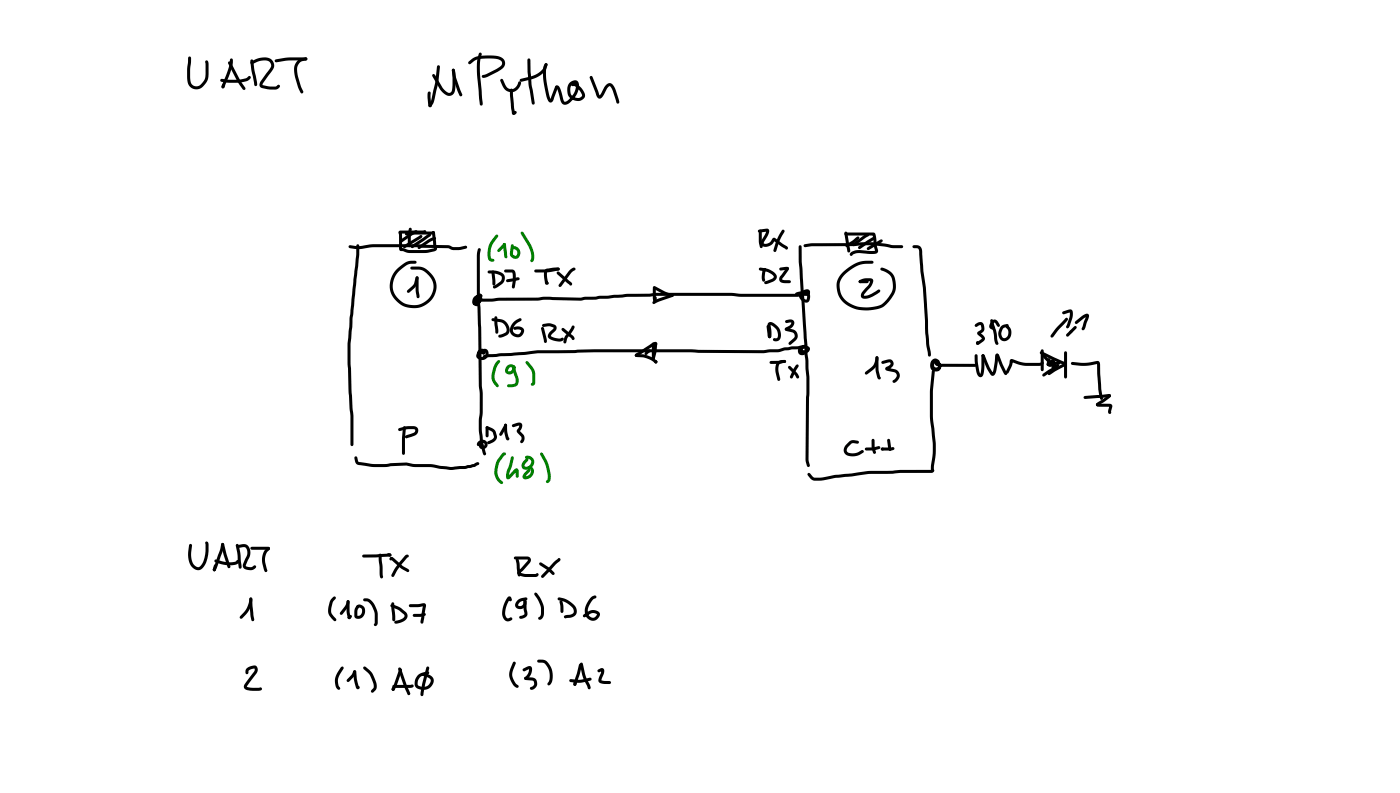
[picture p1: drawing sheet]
<svg xmlns="http://www.w3.org/2000/svg" width="337mm" height="190mm" viewBox="0 0 337 190" stroke-linecap="round" stroke-linejoin="round" font-family="sans-serif">
<g fill="#000">
<path d="M45.3 13.7h.5l.1 .2-.2 2.9 .1 2.6a1.45 1.45 0 0 0 1 1.3 1.45 1.45 0 0 0 1.6-.5l.4-.5a2.58 2.58 0 0 0 .6-1.9v-3.2a.59 .59 0 0 1 .6 .2 .59 .59 0 0 1 .1 .6v2.4a4.1 4.1 0 0 1-1.8 3.4 2.26 2.26 0 0 1-2.4-.2 2.26 2.26 0 0 1-.9-2.2v-2.3zM53 19l.3-.1 1.3 .2a8.5 8.5 0 0 0 4.9-.5l.4-.4 .3 .1v.5l-.3 .4a9.2 9.2 0 0 1-5.4 .6l-1.3-.1-.3-.4zM54.9 14.8l.3-.1 .3 .2 2.2 4.3 1.3 1.9-.1 .4-.2 .1-.3-.1-1.2-1.7-2.4-4.5zM55.4 14.1h.5a6.6 6.6 0 0 1-.9 4.3l-1.1 2.7h-.5l-.1-.5 1-2.5a8.4 8.4 0 0 0 1-3.7zM60.2 14.9l1.3-.7a3.4 3.4 0 0 1 4 .4 2.08 2.08 0 0 1-.5 2.9l-1.8 2.6-.1 .3 1.4 .3 1.6 .1 .9-.5 .2 .1a1 1 0 0 1-1.1 1.1h-1.2l-1.9-.3a.91 .91 0 0 1-.4-1.5l2.3-3.3a1.24 1.24 0 0 0 0-1.4 1.24 1.24 0 0 0-1.3-.5l-1.3 .2-1.8 .7-.2-.1zM60.3 14.4l.2-.1 .4 .3 .2 2 .7 3.1v.6l-.3 .4-.4-.4-.6-3.2-.3-2.4zM66.1 14.4l3.6-.6h3.8l.4 .4-.4 .3h-4.4l-2.7 .5-.3-.1zM71.6 14.5l1-.5 .9-.2 .3 .1v.5l-1.1 .3a2.21 2.21 0 0 0-1.2 2.9l.8 3.1 .6 1.3-.1 .4-.2 .1-.4-.2-.6-1.4-.8-3.2a3.2 3.2 0 0 1 .8-3.2zM104 17.9l.2-.1 .3 .1 1.8 3.1a1.97 1.97 0 0 0 1.9 1.3l.3-.3 .2-.6 .1-3.1-.2-1.5 .4-.3a1.74 1.74 0 0 1 .5 1.8l-.1 3.2a1.53 1.53 0 0 1-1.1 1.5 1.53 1.53 0 0 1-1.7-.6l-.9-1-1.8-3.1zM105.2 15.8h.5l.1 .2-.5 4-1 4.5-.6 1.1-.3 .2-.4-.4 .6-1.2 .9-3.9zM108.7 16.6l.3-.1 .3 .3a16.2 16.2 0 0 0 1.8 5.9l-.1 .4-.2 .1-.4-.3a16.5 16.5 0 0 1-1.8-6.1zM112.7 14.8l1-.8a10.2 10.2 0 0 1 7-.1 1.55 1.55 0 0 1 .1 2.5l-1.1 .8-2.5 1.3-.8 .2-.5-.1a.63 .63 0 0 1 .8-.7l2.6-1.3 1.1-.7a.96 .96 0 0 0 .2-1.1 .96 .96 0 0 0-1-.6l-2.3-.2a5 5 0 0 0-3.3 .7l-1.1 .7-.4-.3z"/>
<path d="M115.2 12.7h.5l.1 .3a13.4 13.4 0 0 0-.2 6.7l.5 5.3-.4 .4-.4-.4-.2-2.9a28.8 28.8 0 0 1-.3-8.2zM120.3 19h.5l.6 1.3a1.61 1.61 0 0 0 1.8 1.1 1.61 1.61 0 0 0 1.4-1.6l.3-.3 .3 .1a2.27 2.27 0 0 1-1.8 2.5 2.27 2.27 0 0 1-2.6-1.5l-.6-1.2zM125 19.1l2.5-.7a4.1 4.1 0 0 0 3.4-2.9l.4-.3 .2 .1a3.2 3.2 0 0 1-2.2 3.2l-1.6 .6-2.3 .5-.4-.1zM126.9 14.1l.2-.1 .4 .4a41.7 41.7 0 0 0 1 10.3l-.1 .3-.4 .1-.3-.8a40.2 40.2 0 0 1-.9-9.9zM131 15.3h.5l.1 .2-.2 .5a16.3 16.3 0 0 0 .8 7.5l.3 .4h-.2l1.1-3.1 .4-.2 .2 .1 .1 .3-1 2.7a.76 .76 0 0 1-.6 .9 .76 .76 0 0 1-.9-.7 17.4 17.4 0 0 1-.9-8.1zM141.8 18.3l.3-.1 .3 .3 1.8 4.5h-.1l1.2-2.1a1.23 1.23 0 0 1 1.1-.9 1.23 1.23 0 0 1 1.2 .8l1.1 3 .2 .8-.1 .2-.3 .1-.3-.3-.9-2.8-.7-1.1-.7 .6-1 1.8a.87 .87 0 0 1-1 .5 .87 .87 0 0 1-.6-.9l-1.5-4zM53.5 20.2h.5l.1 .3-.2 .6-.3 .1-.4-.3zM103 22.1h.4l.1 .2 .2 3.1-.3 .4-.3-.2-.2-.4-.1-2.4zM122.7 21.4l.2-.1 .4 .3 .5 5.6-.4-.3 .5-.3 .2 .1a.62 .62 0 0 1-.6 .9 .62 .62 0 0 1-.5-.9l-.4-3.8zM133.6 20.6a.73 .73 0 0 1 1.1 .7l.9 3a.42 .42 0 0 0 .7 0 4.3 4.3 0 0 0 2.1-4.2 .84 .84 0 0 0-1.1 .5l-.2 1.4a1.66 1.66 0 0 0 1.1 1.4 1.66 1.66 0 0 0 1.7-.4v-.1a3.7 3.7 0 0 0-1.7-2.2l-.8-.1a.61 .61 0 0 1 .3-.6 .61 .61 0 0 1 .7 0 3.9 3.9 0 0 1 2.2 3.2 2.32 2.32 0 0 1-2.5 1 2.32 2.32 0 0 1-1.7-2.1 2.15 2.15 0 0 1 1.7-2.8 1.18 1.18 0 0 1 1.1 1.7 4.9 4.9 0 0 1-3.5 4.2l-.4-.2-.4-.5-1.1-3.3h.2h-.5l-.1-.3zM83.9 59h3.2a24.6 24.6 0 0 1 7-.3l13.6 .2 1.4 .5 1.5-.1 1.3-.3 .4 .4-.3 .3-1.7 .4h-1.5l-1.1-.5-7.2-.2h-10.7l-3.8 .5-1.9-.3-.3-.3zM85.8 58.8h.5l.1 .2v2.1l-1.6 15.3-.5 6.3 .2 11 .5 6.1v7l-.4 .4-.4-.4v-6.9l-.4-6.2-.3-11z"/>
<path d="M96.3 57.6l2.9-1.9a.72 .72 0 0 1 1.2-.1l-.2 .4-3.5 2.2-.4-.1-.1-.2zM97 58.9l4-2.4h.5a.63 .63 0 0 1-.5 .9l-3.6 2.2-.4-.1-.1-.2zM97.4 56l1.3-.4h5.2l.3-.1 .3 .4-.3 .3h.1l-.4 .1-4.9 .1-1.3 .2-.3-.1zM98.9 59l3.9-2.7 .5-.2 .3 .1 .1 .3-.2 .3-4.2 2.8-.5-.1-.1-.2zM98.4 54.8h.5l.1 .3-.2 1.5v2.4l-.4 .4-.3-.1a9.7 9.7 0 0 1 .3-4.5zM100.5 59.2l2.9-1.9 1-.4 .3 .1 .1 .5-1.5 .7-2.4 1.6-.4-.1-.1-.2zM95.9 55.5l.4-.1h6.1v.4l-.9 .3h-5.2l.2-.3 .1 .7 .1 3.3-.3-.2 2.1 .5h3.7l2.1-.4-.5-3.8 .1-.3 .5-.1 .2 .4 .5 3.8-.1 .3-.4 .3a15.6 15.6 0 0 1-6.6 .4l-.9-.3a.92 .92 0 0 1-1.2-.7v-3.2l-.1-.6zM182.3 55.3l1.9-.4a.71 .71 0 0 1 .7 .4 .71 .71 0 0 1-.1 .9l-1.2 2.1a.31 .31 0 0 0 .2 .4 .31 .31 0 0 0 .4-.1l.8-.4 .7-.9 .4-.2 2.1 1.5a1.7 1.7 0 0 1 1.2 .9l-.1 .4h-.5l-2.9-2.1h.4a2.41 2.41 0 0 1-2.3 1.5 .99 .99 0 0 1-1-.5 .99 .99 0 0 1 .1-1.1l.8-1.4 .3-.8 .2 .1-1.9 .3-.2-.1zM182.5 55.3l.3-.1 .3 .3v2.5l.3 1.3-.4 .3a1.79 1.79 0 0 1-.6-1.6zM192.1 59l.2-.1 .4 .4v3.5l1.9 27.7-.2 20 .3 1.3-.4 .4-.3-.3-.4-1.4 .3-19.9-1.9-27.8zM193.2 58.8l1.9-.4h10.3l4.7-.2 4.3 .7h2.4l.3 .4-.3 .3h-2l-4.6-.7h-2.8l-2 .2-10.3 .1-1.6 .2-.2-.1zM203.1 56l6.9-.1a1.12 1.12 0 0 1 .6 1.2l.3 2.3a.94 .94 0 0 1 .1 1.2 .94 .94 0 0 1-1 .4l-3.9-.2-.8 .2-.7 .5a.58 .58 0 0 1-.2-.6 .58 .58 0 0 1 .4-.5l.9-.3h.9l3.8 .2-.7-3.8 .3 .1h-6.7l-.3-.4z"/>
<path d="M203.4 58.7l1.4-.8 1.2-1h.5l.1 .3-.1 .3-1.3 1-1.5 .8h-.4l-.1-.3zM203.1 55.7l.2-.1 .4 .3 .7 4.3-.1 .4-.3 .1-.3-.4-.7-4.3zM205 58.5l2.9-2.1 .6-.3 .3 .1 .2 .3-.3 .3-3.3 2.3-.5-.1-.1-.2zM206.4 59.2l3.4-2.2h.4l.2 .3-.2 .3-3.4 2.2-.5-.1-.1-.2zM208.5 59.4l3.2-1.9 .4 .1 .1 .3-.2 .3-3.1 1.8h-.4l-.2-.3zM219.4 59l1-.1a1.37 1.37 0 0 1 1.3 1.6l.4 5.3a70.5 70.5 0 0 1 1 11.1l.3 5.7 .4 2.3-.1 .7-.3 .1a.85 .85 0 0 1-.4-1.1l-.4-2-.2-5.7a69.5 69.5 0 0 0-1-11l-.5-5.8-.3-.4-1.2-.2zM100 66.5h.5l.1 .2-.5 1.9-1.7 1.7h-.5v-.6l1.6-1.4zM95.4 64.7l2.5-1.9 1.9-.2 .4 .4-.4 .4h-1.1a5.7 5.7 0 0 0-4.1 6.7 4.9 4.9 0 0 0 5.6 3.2 4.9 4.9 0 0 0 4-5 4.6 4.6 0 0 0-3.2-3.5h-2l-.4-.4 .4-.4h1.7a5 5 0 0 1 4.2 4.6 5 5 0 0 1-3.6 5.1 5.6 5.6 0 0 1-7.5-5.9 5.8 5.8 0 0 1 1.6-3.1zM100 66.5h.5l.1 .2v3l.3 1.4-.1 .5h-.6a11.9 11.9 0 0 1-.2-5.1zM114.7 71.9l5.4-.4h9.2l1.5-.2 8.8 .2 1-.2h2.6l1-.2 1.8-.1 4.7-.4h5.4l1.6-.3 34 .3 2.4-.4-.8 .2-.5 .5a1.04 1.04 0 0 0 1.1 1.1l.1-.8-.1-.3-1.2-.2-1.2 .3-.3-.4a2.34 2.34 0 0 1 2.3-.6 1.38 1.38 0 0 1 1.3 1.2 1.38 1.38 0 0 1-1 1.5 1.56 1.56 0 0 1-1.5-.9 1.56 1.56 0 0 1 .3-1.7l1.2-.6a.79 .79 0 0 1 .9 .7 .79 .79 0 0 1-.8 .9l-2.2 .2-33.9-.2-1.6 .2h-5.5l-4.7 .5h-1.8l-1 .2h-2.6l-1.1 .2-8.7-.2-1.5 .2h-9.2l-1.8 .3h-3.3l-.3-.1zM114 71.2a1.09 1.09 0 0 1 1.8 .1 1.09 1.09 0 0 1-.6 1.7 .94 .94 0 0 1-1.1-.4 .94 .94 0 0 1 .2-1.2 .97 .97 0 0 1 1.4-.7l.3 .4-.1 .3-.3 .1-.4-.3h.1l-.6 .9 .2 .3 .3-.7-.4-.1-.4 .4-.1 .7 .3 .1 .1-.2h-.2l-.2 .5a.48 .48 0 0 1-.6-.2 .48 .48 0 0 1 .1-.7 .9 .9 0 0 1 1.4-.1 .9 .9 0 0 1-.1 1.4 .9 .9 0 0 1-1.3-.3 1.49 1.49 0 0 1 .2-2zM115 59.7h.5l.1 .3-.2 1.5v10.7l.3 6.5 .3 20.3a24.5 24.5 0 0 0 .1 7.2l.8 2.8-.1 .3h-.5l-.3-.5a10.9 10.9 0 0 1-.7-3.9l-.2-3.7 .2-2.2v-4.4l-.2-1.9-.1-14-.4-6.5v-8.5a8.3 8.3 0 0 1 .4-4z"/>
<path d="M115.2 70.7a.48 .48 0 0 1 .6 .1 .48 .48 0 0 1 .1 .6 .48 .48 0 0 1-.6-.1 .48 .48 0 0 1-.1-.6zM117.3 65.1l1.4-.1a2.46 2.46 0 0 1 2.6 1.5v.9l-.5 .7-1.4 1-.5 .2-.3-.1-.1-.5 1.7-1 .4-.6a.71 .71 0 0 0-.4-1l-1.1-.4h-1.5l-.4-.4zM118.2 76.5l.3-.1 1.8 .3a2.34 2.34 0 0 1 1.6 3.8l-1.6 .6-.4-.1-.1-.2 .1-.3 1.7-.7a1.81 1.81 0 0 0-1.4-2.4l-1.8-.3-.3-.3zM118.2 65.1l.3-.1 .4 .3 .2 2.4a.55 .55 0 0 1 0 .6 .55 .55 0 0 1-.6 .2l-.4-3.1zM118.9 76.1l.3-.1 .4 .3 .2 3.5-.4 .4-.3-.4-.2-2.1zM121.3 64.8l1.8-.1 .7 .4 .2 .8v1.5l-.4 1.8h-.5l-.1-.2 .3-1.6-.2-1.9h-1.6l-.3-.4zM121.7 67.2l2.1-.4a.72 .72 0 0 1 1.1 .2l-.3 .3-2.6 .5-.3-.1zM123.5 77.3l1.4-.8h.4v.5l-.7 .4a1.82 1.82 0 0 0-1.1 2.5l.5 .3a.81 .81 0 0 0 1.2-.6 .41 .41 0 0 0-.1-.4 .41 .41 0 0 0-.5-.1h-1.1a.69 .69 0 0 1 .3-.6 .69 .69 0 0 1 .7-.1 1.24 1.24 0 0 1 1.5 .8 1.24 1.24 0 0 1-.7 1.6 1.87 1.87 0 0 1-2.5-.6 1.87 1.87 0 0 1 .4-2.5zM128.5 64.8l3.1-.1 2.6-.4 .4 .3-.4 .4-2.8 .5h-2.6l-.3-.1zM130.4 78l1.2-.3a1.9 1.9 0 0 1 2.2 1l-.2 .6-.9 .9-.3 .6 1.8 .5 1-.2 .3 .1a.75 .75 0 0 1-.8 .8l-.3 .1a3.3 3.3 0 0 1-2.6-1v-.9l1.3-1.5-1-.3-1.5 .2-.2-.2zM130.2 78.6l.2-.1 .4 .3 .7 3-.1 .5-.3 .1-.3-.3-.7-3.2zM131.1 64.7l2.4-.4h.7l.4 .3-.4 .4-2.6 .3-.1 .8 .2 1.8-.3-.2 .4 .1 .1 .2a.51 .51 0 0 1-.6 .4 .51 .51 0 0 1-.3-.7l-.2-2.1z"/>
<path d="M136.9 65l.7-.6a.46 .46 0 0 1 .8 .2l-.1 .3-1 .7-2.4 3.2-.3 .2-.2-.1-.1-.5zM133.9 65.3h.5l3 2.5 .1 .4-.1 .3h-.4l-3.1-2.7zM135.1 78.9l.5-.1 2.1 1.8 .4 .6-.1 .4a.48 .48 0 0 1-.7-.3l-2.2-1.9zM157.3 71.3h.5l.1 .2-.1 .8-.3 .2-.4-.3zM157 68.8h.5l2.3 1.2 1.4 .5a.57 .57 0 0 1 .7 .7h-.9l-1.6-.6-2.3-1.2-.2-.3zM157 69.1l.3-.2 .4 .4v3.1a.6 .6 0 0 1-.6-.1 .6 .6 0 0 1-.2-.6zM156.9 72.4l1.3-.6 3.4-1.2 .4 .3-.3 .4-3.3 1.2-1.2 .6-.4-.4zM182.5 64.4l.3-.1 1.3 .2a2.8 2.8 0 0 1 2.6 2.1l-.3 .6-.6 .5-1.5 .5h-.5v-.5l1.7-.7 .5-.5a2.06 2.06 0 0 0-1.8-1.3l-1.5-.2-.3-.4zM183.5 64.5h.6l.2 .4-.1 .2h-.5l-.3-.4zM183.5 64.5l.3-.1 .3 .3-.3 1.6 .1 1-.3 .4a1.19 1.19 0 0 1-.5-1.5zM184.4 78.2l.2-.1 .4 .3 .2 2.2 .2 .3-.1 .2a.6 .6 0 0 1-.7-.1 .6 .6 0 0 1-.1-.6l-.2-2zM188.1 55.2l.4 .1 .1 .4-1.2 2.2-.8 2.4-.3 .3-.3-.2-.1-.3 .6-1.9 .8-1.7z"/>
<path d="M187.4 64.4l1.8-.3 .3 .1 .2 .3-.4 .4-1.6 .1-.3-.1zM188.8 77l.9-.2a1 1 0 0 1 1.2 .5 1 1 0 0 1-.5 1.3l-1.2 .8-.4-.1-.1-.4 1.2-.7 .3-.7-1.1 .1-.3-.1zM188.8 78.8l.2-.1 .3 .2-.1-.1 1.5 .3a1.57 1.57 0 0 1 .5 2.8l-1.1 .9h-.5v-.5l1.1-1a.85 .85 0 0 0-.2-1.4l-1.7-.5-.1-.2zM189 64.2l.3-.1a.64 .64 0 0 1 .4 .6 .64 .64 0 0 1-.4 .6l-1.2 1.5-.1 .3 1.8 .2 .3 .4-.3 .3h-1.1a1.09 1.09 0 0 1-1.3-.6 1.09 1.09 0 0 1 .5-1.4l1.1-1.6v.2zM206.5 67.4a3.8 3.8 0 0 1 3.3-.3l.1 .5-.4 1-1.7 2.1-.1 .4 1.1-.2 2.5-1.4 .3 .4a5.5 5.5 0 0 1-3.6 1.9 .91 .91 0 0 1-1-.5 .91 .91 0 0 1 .2-1.1l1.6-1.8 .4-1 .1 .2h-1.3l-1.2 .4-.4-.3zM206.5 67.4l2-.1 .3 .4-.3 .3h-1.8l-.2-.1zM202.7 65.4a8.5 8.5 0 0 1 5.5-2.8h1.4l.4 .4-.4 .4h-1.4a8 8 0 0 0-6.3 4.5 5 5 0 0 0 4.2 5.7l.4 .1a9.3 9.3 0 0 0 5.6-.7 5.6 5.6 0 0 0 2.6-4 3.6 3.6 0 0 0-.8-2.9l-.8-.7-1.4-.5v-.5a3.7 3.7 0 0 1 3 1.5 5.3 5.3 0 0 1 .2 4.9 5.8 5.8 0 0 1-3.6 3.4 8.6 8.6 0 0 1-9.1-2.1 4.8 4.8 0 0 1 .5-6.7zM234.5 77.9l.4-.3a1.09 1.09 0 0 1 1.3-.1 1.09 1.09 0 0 1 .4 1.3l-.2 .8-.9 .7 .1-.4 .7 .6a.88 .88 0 0 1 .1 1.5l-1.1 .8-.6-.1v-.5l1.4-.8-.9-.9a.58 .58 0 0 1-.3-.6 .58 .58 0 0 1 .6-.4l.2-.2a.78 .78 0 0 0 .1-1.2l-1.1 .5-.4-.4zM238.1 76.8l.5-.1 .4 1.5a.56 .56 0 0 1-.1 .9l-.3-.1-.3-.7-.3-1.2zM238.4 77.1l.5-.3h.5l.9 1.2v.4l-.3 .2-1-1.1-.5 .9 .6 .3a3.9 3.9 0 0 1 .6 2.9l.3 .9-.1 .3a.62 .62 0 0 1-.8-.7l-.5-2.9a.98 .98 0 0 1-.8-.7 .98 .98 0 0 1 .3-1zM240.6 78.4l.8-.4 1-.1v.5l-.9 .3a1.42 1.42 0 0 0-.8 1.2 1.42 1.42 0 0 0 .8 1.3 1.4 1.4 0 0 0 .4-2.4l-.1-.3 .1-.2a1.08 1.08 0 0 1 1.1 .9 1.87 1.87 0 0 1-.2 2 1.87 1.87 0 0 1-2.1 .6 2.35 2.35 0 0 1-.1-3.4zM255.4 74.9l1.4-.5a.83 .83 0 0 1 1 .1 .83 .83 0 0 1 .1 1l-.7 2.8-.6 .6-.3-.4 .8-2.3v-1.2h.2l-1.6 .5-.3-.1z"/>
<path d="M258.5 77.2l2.1-1.6a.7 .7 0 0 1 1-.2 .7 .7 0 0 1 .1 1.1l-.9 2.4-.4 .5-.3-.1v-.5l1-2.9 .2 .2-2.3 1.7-.5-.1zM115.6 84.4l.3-.2 .3 .1v.7h-.5zM115.7 84.3h.4l.5 .5a.45 .45 0 0 1-.3 .4 .45 .45 0 0 1-.5-.3l-.2-.3zM115 84.1a.91 .91 0 0 1 1.2-.2 .91 .91 0 0 1 .4 1.2h-.6v-.5v.1l-.1-.2h-.2l-.2 .2-.3 .8 .5 .3 .6-.1 .4-.5-.1-.7a1.21 1.21 0 0 0-1.2 .6h-.6l-.1-.3a1.6 1.6 0 0 1 2.5-.6 1.53 1.53 0 0 1-.6 2.2 1.53 1.53 0 0 1-2.1-1zM116.1 85.4l1.3-.3 8.6-.6 3.2-.4 13.6-.2h23.3l17.4 .2 1.4-.2a7.5 7.5 0 0 0 3.8-.5l3.1-.2 1.8-.4 .2 .1a.54 .54 0 0 1-.5 .8l-4.6 .5-1.5 .4-3.7 .3-17.4-.3h-23.3l-13.6 .3-3.1 .4-5.7 .3-4 .4-.3-.1zM137.6 78.2l.4 .1 .1 .3-.1 .5-1.6 2-.4 1.3h-.5l-.1-.3 .4-1.2zM152.7 85.1l.4-.1a6.5 6.5 0 0 1 4.7 1.6l.2 .4-.1 .2-.4 .1a5.9 5.9 0 0 0-4.5-1.5l-.3-.2-.1-.2zM155.2 84.5l.9-.6 .4 .4-1.2 1-.4-.3zM152.7 85.1l4.1-2.7a.67 .67 0 0 1 .7-.3 .67 .67 0 0 1 .5 .7l-.5 3.1-.4 .4-.4-.3 .6-3.4 .3 .2-4.4 2.8h-.5zM157.4 86.6l.2-.1a.45 .45 0 0 1 .3 .7h-.5l-.1-.4zM156.8 82.4l.3-.1 .3 .3v3.4l-.3 .3-.4-.4zM157.5 86.6l.4 .1 .1 .2-.1 .4-.5-.1-.1-.2z"/>
<path d="M184.7 77.6l.2-.2a2.86 2.86 0 0 1 2.4 4.4 1 1 0 0 1-1.5-.2l.4-.4h.6a2.32 2.32 0 0 0-1.6-3.1l.3 2.5-.2 .5-.3 .1-.3-.3v-1.3l-.2-1.5zM185.1 86.8l2.5-.2a1.11 1.11 0 0 1 1.4 .2l-.4 .4-.9 .2h-2.4l-.2-.1zM186.9 87l.9-.5 1.1 .1v.5l-1.1 .1a1.01 1.01 0 0 0-.7 1.2l.5 2.7-.4 .4-.4-.3-.4-2.4 .1-1.2zM191.3 87.7l.3-.2 .3 .1v.5l-1.3 2.6-.4 .2-.2-.1-.1-.4zM189.5 88h.5l1.5 1.5 .6 .9-.1 .4-.2 .1-.4-.2-.4-.7-1.5-1.5zM192.1 83.4a1.95 1.95 0 0 1 2.6 .2 1.23 1.23 0 0 1-1 1.3 1.23 1.23 0 0 1-1.4-.8 1.08 1.08 0 0 1 .4-1.1 1.08 1.08 0 0 1 1.2-.1l-.1 .5-.7 .3-.1 .2 .1 .2h.3l.6-.2a1.21 1.21 0 0 0-1.4 .1v.6l.8-.2a.51 .51 0 0 1 .2 .6 .51 .51 0 0 1-.6 .3 1.11 1.11 0 0 1-1.1-.6 1.11 1.11 0 0 1 .2-1.3zM210.6 85.7a.59 .59 0 0 1 .6 .3 .59 .59 0 0 1-.1 .6l-.3 1.1-.5 .7-1.8 1.5h-.5l-.1-.3 .1-.2 1.3-1a3.7 3.7 0 0 0 1.3-2.7zM210.6 85.7l.2-.1 .4 .3v2.9l.4 1.7h-.1l.3 .3-.1 .3a.52 .52 0 0 1-.8-.5l-.4-1.8zM211.9 86.8l1.6-.5a1.1 1.1 0 0 1 1.3 .9 1.1 1.1 0 0 1-.7 1.3l-.7 .3v-.5l1.7 .4a1.68 1.68 0 0 1 1.2 1.6 1.68 1.68 0 0 1-1.2 1.6l-.2 .1a.42 .42 0 0 1-.3-.4 .42 .42 0 0 1 .4-.4 1.04 1.04 0 0 0 .5-1.3l-.4-.4-1.5-.3a.62 .62 0 0 1-.8-.5 .62 .62 0 0 1 .7-.7l.6-.5-.2-.5-1.7 .4-.2-.1zM224.1 88.9h.5l.1 .3-.4 5.3a51.2 51.2 0 0 0 .5 11l.1 3.9-.4 3.6-.4 .4-.3-.4 .4-4.5-.2-3.9a49.4 49.4 0 0 1-.5-10.6zM224 86.5l.5-.3 .5-.1 .7 .4 .2 .3-.4 .4-.7-.3a.94 .94 0 0 0 0 1.6l.6-.1 .1-.5-.3-.4-.6-.2v.8l.6 .2 .4-.3-.3-.6 .1-.2 .7 .2h8.3l.4 .4-.4 .3h-8.3l-.7-.1a.68 .68 0 0 1-.7-.7 .68 .68 0 0 1 .7-.7 .68 .68 0 0 1 .7 .6 1.24 1.24 0 0 1-1.2 1.8 1.24 1.24 0 0 1-1-1.9 1.27 1.27 0 0 1 2.2 .3 1.35 1.35 0 0 1-1.2 1.9 1.35 1.35 0 0 1-1.3-1.9zM234.8 82h.5v.7l-.3 .1-.3-.1z"/>
<path d="M234.4 85.2l.3-.1 .3 .3 .1 1.9 .3 1.8 .3 .8h-.1l.3-1.6v-2.9l.2-.2h.5v2.7l-.1 1.8a.82 .82 0 0 1-.8 .9 .82 .82 0 0 1-.9-.8l-.1-.5a10.7 10.7 0 0 1-.3-4.1zM236.1 85.2l.2-.1 .4 .2 1.2 2.9 .8 1.4h-.2l.4-1 .3-3.1a.43 .43 0 0 1 .4-.5 .43 .43 0 0 1 .5 .3l-.2 .3-.3 3.2-.4 1.1a.61 .61 0 0 1-.5 .4 .61 .61 0 0 1-.6-.3l-1.5-2.9-.6-1.6zM239.4 85a.56 .56 0 0 1 .9 .5l1.8 4.3-.3 .3-.4-.3-1.1-2-.8-2.2 .2 .1-.4-.4zM242.8 86.4l.5-.1 1.8 .6 1.5 .3h3.6l.3-.4a.59 .59 0 0 1 .2 .8 .59 .59 0 0 1-.7 .3l-4.2-.1-2.6-.8 .2-.2-.3 1.3-.6 1.5-.4 .2-.2-.1-.1-.4 .8-1.8zM250.1 84.5l.3-.1 5.8 2.6 .2 .3-.1 .3-.4 .1-.8-.3-5-2.3-.2-.4zM250.3 84.7l.2-.1 .3 .1 1.1 1.3 1.4 1.3a.75 .75 0 0 1 .8 1.1l-3 2h-.5l-.1-.3 .2-.3 2.8-1.9 .1 .3-1.2-.6-1.3-1.3-.8-1.1zM250.3 84h.5l.1 .3v4.5l-.4 .4-.3-.4zM251.8 87.2l.4-.2 2.4-.2 .4 .4-.3 .3-2.4 .2 .1-.3 .8-.2-.1 .3-.2-.5h.2l-.2 .1a1.26 1.26 0 0 1-1.2 .7 1.28 1.28 0 0 1 .9-1.4l.5-.1 .4 .2a.89 .89 0 0 1 .3 1.2 .89 .89 0 0 1-1.1 .4 .71 .71 0 0 1-.8-.2 .71 .71 0 0 1-.1-.7zM251.9 86.1h.5l.1 .3-.2 1.2-.4 .3-.3-.4zM256.1 76.5l.3-.2 .2 .1 .1 .3-.2 .4-2.1 2.2-1.2 1.7-.3 .1-.3-.1v-.5l1-1.4zM252 89.4l3.7-2.1 .1-.2h.5l.1 .4-.4 .5-3.6 2.1-.5-.1-.1-.2zM255.9 84.5h.5l.1 .2v5.9l-.3 .3-.4-.3z"/>
<path d="M257.5 87l3.6 .2 2.6-.5a.71 .71 0 0 1 .8 .9l.2 5.9 .5 2.2-.1 .3h-.5a36.9 36.9 0 0 1-.9-8.5l.2-.1-2.3 .4-1.8 .1-2.1-.2-.3-.4zM260.6 95.2l6-.5h.3l.2 .3-.4 .4-5.9 .4-.2-.1zM263.6 97h3.2a.6 .6 0 0 1 .6 .8l-.3 1.3-.3 .4-.3-.2-.1-.3 .3-1.4 .1 .1h-2.9l-.4-.2zM263.6 96.9l3.1-2.2a.49 .49 0 0 1 .3 .5 .49 .49 0 0 1-.3 .5l-2.7 1.8h-.4l-.1-.3zM85.3 109.7h.5l.3 1.2 .5 .1a22.2 22.2 0 0 0 6.5 .4l4.6-.3 1.7 .4a22.4 22.4 0 0 1 7 .4l2.1 .3 3.2-.3 2.2-.4 .6-.4a.47 .47 0 0 1 .7 .3l-.1 .2-.8 .5-1.1 .3-1.4 .3-3.7 .2a41.4 41.4 0 0 0-8.3-.7l-2.1-.4-5.4 .4a22.9 22.9 0 0 1-6-.5l-.6-.2-.2-.3-.3-1.2zM95.8 103l1.8-.6h1.8a1.16 1.16 0 0 1 1.2 1 1.16 1.16 0 0 1-.9 1.3l-1.9 .6-.4-.1-.1-.3 .2-.3 2-.7 .3-.3v-.4l-1.9-.1-1.8 .5-.3-.1zM97 102.5h.5l.1 .2-.2 2.5v3.7l-.4 .4-.4-.4v-3.8zM114.9 106.1a1.21 1.21 0 0 1 1.9-.2 1.21 1.21 0 0 1-.3 1.9 1.06 1.06 0 0 1-1.3-.4 1.06 1.06 0 0 1 .2-1.4l.5-.4 .3 .1 .1 .3-.4 .6-.1 .5 .4 .1 .3-.3-.2-.4-.4-.1-.5 .2-.2 .5a.5 .5 0 0 1-.6-.3 .5 .5 0 0 1 .3-.7zM116.8 102.5l.4-.1 1.5 .7a2.08 2.08 0 0 1 .8 1.6 1.49 1.49 0 0 1-1 1.6l-1.1 .4-.3-.3a1.45 1.45 0 0 1 1.2-.8l.5-.6-.3-1.1-1.7-1zM116.8 102.5h.5l.2 .2v2l-.4 .4-.4-.4zM121.3 101.9l.2-.1a.56 .56 0 0 1 .2 .9l-1 1.8-.3 .2-.3-.1-.1-.4zM121.3 101.9h.5l.1 .2v1.6l.4 1.5-.4-.1 .5 .1 .1 .2-.2 .3a.5 .5 0 0 1-.7-.4l-.4-1.8z"/>
<path d="M123.1 102l1.2-.4a.91 .91 0 0 1 1.2 .2 .91 .91 0 0 1-.2 1.3l-.4 .6v-.2l.9 .9a1.4 1.4 0 0 1-.4 2.1l-.4-.4 .4-.6-.1-.5-1.1-1.4 .7-1.4-1.5 .4-.3-.1zM194.2 113.7h.5l.9 1a11.4 11.4 0 0 0 5.2-.6l8.2-1h5.6l1.8-.2h7.5l.3-.2a.51 .51 0 0 1 .3 .6 .51 .51 0 0 1-.6 .3h-7.5l-1.8 .2-5.6 .1-4 .5a39.4 39.4 0 0 0-7.5 1l-2.2-.1-1.1-1.1zM203.8 106.4l.5-.5 .7-.2 1.2 .2 .3 .3-.4 .4-.9-.1-.5 .1-1 1.1-.2 .5 .2 .3a2.15 2.15 0 0 0 2.6 .1l1-.5 .3 .1v.4a4 4 0 0 1-4 .8 1.54 1.54 0 0 1-.2-2.6zM208 107.6l3.3-.4 .3 .3-.2 .4-1.7 .3h-1.5l-.2-.1zM209.6 105.5l.3-.1 .3 .4 .1 1.8 .3 1.1-.4 .4a2.36 2.36 0 0 1-.7-1.7zM211.8 107.6l3.1-.1a.6 .6 0 0 1-.1 .6 .6 .6 0 0 1-.7 .1h-2l-.4-.3zM213.4 105.5l.2-.1 .4 .3 .3 2.3-.3 .3h-.3l-.2-.5-.2-2z"/>
<circle cx="73.5" cy="14.2" r=".36"/>
<circle cx="103.4" cy="25.4" r=".37"/>
<circle cx="157.5" cy="72.2" r=".36"/>
<circle cx="183.8" cy="64.7" r=".36"/>
<circle cx="206.8" cy="67.7" r=".36"/>
<circle cx="115.9" cy="84.6" r=".36"/>
<circle cx="153" cy="85.4" r=".36"/>
<circle cx="157.1" cy="86" r=".36"/>
<circle cx="185" cy="80.9" r=".36"/>
<circle cx="193.6" cy="83.2" r=".36"/>
<circle cx="236.3" cy="85.5" r=".36"/>
<circle cx="256.1" cy="87.3" r=".36"/>
<circle cx="263.8" cy="97.2" r=".36"/>
<circle cx="266.7" cy="95.1" r=".36"/>
<circle cx="212.1" cy="107.9" r=".38"/>
</g>
<g fill="#000">
<path d="M257.2 79.5l1-1.1h.5v.5l-1 1.1h-.5z" fill-rule="evenodd"/>
<path d="M253 87.9h1v.5l-.8 .2z" fill-rule="evenodd"/>
<path d="M253.5 87.8l.8-.4 .3 .4-.1 .3-.8 .4-.4-.4z" fill-rule="evenodd"/>
<path d="M257.2 79.5h.5l.1 .2-.9 1.1-.5-.5z" fill-rule="evenodd"/>
<circle cx="253.1" cy="88.2" r=".36"/>
<circle cx="256.6" cy="80.5" r=".36"/>
</g>
<g fill="#008000">
<path d="M120.8 108.9a.44 .44 0 0 1 .6-.2 .44 .44 0 0 1 .2 .6l-.4 .1-.8 1.2a3.7 3.7 0 0 0 .3 4.9l.2 .2v.5a1.38 1.38 0 0 1-1.6-1.1 5.1 5.1 0 0 1 .5-5z"/>
<path d="M122.9 109.7h.5l.1 .4-1 3.4-.1 1.1-.3-.2 1.6-1.6a.57 .57 0 0 1 .6-.3 .57 .57 0 0 1 .4 .7l-.1 1.5-.3 .1-.3-.4v-1.3l.3 .1-1.3 1.3a.77 .77 0 0 1-1.3 .3v-1.3z"/>
<path d="M126.3 109.6a1.59 1.59 0 0 1 2.1 .9 1.59 1.59 0 0 1-.9 2.1 1.2 1.2 0 0 1-1.5 .2 1.2 1.2 0 0 1-.6-1.3l1-1.3h.5v.5l-.8 1v.3l.2 .1a1.24 1.24 0 0 0 1.4-1 .83 .83 0 0 0-1.1-.9l-.3-.1z"/>
<path d="M126.9 112.1a1.31 1.31 0 0 1 1.4 .7 1.31 1.31 0 0 1-.4 1.6 1.6 1.6 0 0 1-2.2 .4l-.1-.5 .5-.7 .8-.8h.5v.5l-1.1 1.1a1.37 1.37 0 0 0 1.3-1l-.1-.6-.6-.2z"/>
<path d="M129.9 108.8l.3-.1 .3 .2 .9 1.7a8.2 8.2 0 0 1 .9 4.7l-.3 .5-.4 .3-.4-.4 .3-.4a1.37 1.37 0 0 0 .1-1.5l-.5-2.1-1.2-2.5z"/>
<path d="M119.1 56.5l.3-.2 .4 .4-1 1.4a3.8 3.8 0 0 0-.6 4l.6 .2a.56 .56 0 0 1-.4 .6 .56 .56 0 0 1-.6-.2 3.6 3.6 0 0 1-.3-3.6l.6-1.2z"/>
<path d="M121 58.4l.5 .1v.4l-1.3 1.5h-.6v-.5z"/>
<path d="M121 58.5l.2-.1 .4 .2 .4 3.1-.1 .3a.52 .52 0 0 1-.7-.6l-.3-2.5 .1 .1-.1-.3z"/>
<path d="M122.9 58.8h.5l.1 .2-.2 2.1 .7 .4 .3-.4 .1-.5-.3-.5-.3-.2a.52 .52 0 0 1-.5-.7 1.5 1.5 0 0 1 1.8 1.2 1.5 1.5 0 0 1-1.3 1.8 1.29 1.29 0 0 1-1.2-1.5z"/>
<path d="M125.2 55.7l.3-.1 .3 .2 1.7 2.8a4.5 4.5 0 0 1 .7 4.2l-.4 .2a.7 .7 0 0 1-.1-.9l-.1-1.2-.3-1-2.1-3.7z"/>
<path d="M119.6 86.6h.6a.8 .8 0 0 1-.5 1 4 4 0 0 0-.3 4.3l.5 .8-.4 .3a3.4 3.4 0 0 1-1-4.3l.4-1.2z"/>
<path d="M121.9 87.9a1.2 1.2 0 0 1 1.5-.2l.4 .2 .2 .3-.1 .3-.3 .1-.9-.4-.4 .4-.1 .5 .4 .1 .3-.2 .3-.6 .1 .1-.2-.3 .1-.3a.6 .6 0 0 1 .7 .3 .6 .6 0 0 1-.1 .7 1.22 1.22 0 0 1-1.2 1.1 1.22 1.22 0 0 1-1.2-1z"/>
<path d="M123.2 88l.3-.2 .2 .1 .9 2.7a1.59 1.59 0 0 1-1.5 2.4l-1.1-.1v-.5l1.6-.2a.86 .86 0 0 0 .3-1.3l-.7-2z"/>
<path d="M126.4 86.8h.6l1 1.3a5.1 5.1 0 0 1 .6 4.2l-.5 .4-.4-.1v-.5l.3-.2-.1-.7a3.3 3.3 0 0 0-.2-2.3l-1.3-1.6z"/>
</g>
<g fill="#000">
<path d="M45.6 130.7l.5 .1 .1 .2-.2 1.6a3.1 3.1 0 0 0 1.4 3.6h.4l.4-.2a5.1 5.1 0 0 0 1.2-3.6v-2.2a.55 .55 0 0 1 .6 .1 .55 .55 0 0 1 .1 .5 7.2 7.2 0 0 1-1.3 5.6 1.76 1.76 0 0 1-3-.6l-.4-1.1-.2-1.2zM51.5 135.6l.5 .1 .1 .2-.2 1.1-.4 .3-.4-.4zM51.6 134.5l.3-.1 1.4 .4a4.1 4.1 0 0 0 3.5 0l.3-.3 .3 .1 .1 .3-.2 .4a4.7 4.7 0 0 1-4.3 .2l-1.2-.4-.3-.4zM53.3 130.5l.2-.1 .4 .3 1.5 5.4-.1 .3-.3 .1-.3-.2-1-3.1-.5-2.3zM53.3 130.5h.5l.1 .3-.3 1.4-1.5 4.3-.3 .6-.3 .1-.3-.3 1.6-4.7zM56.8 130.8l.2-.2 .4 .3 .3 1.7 .4 3.7-.4 .3a.85 .85 0 0 1-.4-1l-.2-2.5-.4-2zM57.2 131l1-.3a1.71 1.71 0 0 1 2 2.2l-.1 .7-1 2.4 1.2 .3 .9-.5 .3 .1a.93 .93 0 0 1-.8 1h-1.4a.99 .99 0 0 1-.9-1.3l.5-1.3a1.84 1.84 0 0 0 0-2.8l-1.4 .1-.3-.1zM60.3 131.5l4.2-.1 .4 .3-.4 .4h-4l-.3-.4zM64.3 131.5h.5l.1 .4a3.2 3.2 0 0 0-1.1 3.3l.5 1.9-.4 .3-.4-.3-.4-1.8a3.6 3.6 0 0 1 1.1-3.7zM87.2 133.3l6.5-.3 .4 .3-.4 .4-6.3 .2-.2-.1zM91.1 133.1l.3-.1 .3 .3 .3 2.8 .1 2.5-.1 .3h-.5a6.1 6.1 0 0 1-.3-3.1l-.2-1.3zM93.4 133.1l.3-.1 .3 .1v.4l-.3 .2-.2-.1z"/>
<path d="M93.1 133l.3-.1 .6 .1 .1 .3-.1 .3-.3 .1-.6-.2zM93.7 134l.3-.2 .4 .1v.4l-.4 .3-.3-.1zM97.3 133.5l.2-.1a.43 .43 0 0 1 .5-.1 .43 .43 0 0 1 .2 .5l-.3 .2-1.6 1.9-1.6 2.5-.3 .2-.2-.1-.1-.4 .8-1.5zM93.8 133.9a.99 .99 0 0 1 1.3 .5l1.7 1.6 1.4 .8 .2 .3-.4 .3-.4-.1a9.4 9.4 0 0 1-3-2.3l-.8-.6zM123.6 133.8l3.2-.1a.98 .98 0 0 1 .9 .8 .98 .98 0 0 1-.6 1.1l-2.1 2.1v-.2l1.2 .4h2.5l.4-.2a.52 .52 0 0 1 .2 .6 .52 .52 0 0 1-.6 .3l-3.3-.1a.93 .93 0 0 1-1-1.2l2.5-2.8-3-.1-.4-.4zM124.1 134.3l.5-.1 .2 .9 .4 3-.4 .4-.4-.3-.4-3.6zM129.7 135.2l.4-.1 2 1.4 1.1 1v.5h-.5l-1-1-2-1.2-.1-.4zM133 135.1l1.1-1h.5l.1 .3-.2 .4-.9 .8-2.9 3.1h-.5v-.5zM60 143.6h.6a5.2 5.2 0 0 1-1.5 4l-.9 1h-.5v-.5l.9-1a6.5 6.5 0 0 0 1.4-3.5zM60 143.6l.3-.1 .4 .4 .4 5-.3 .3-.3-.1-.3-1-.2-2.6zM80.1 143.4l.3-.1 .4 .3-.8 1.1-.4 2.2 .2 .6 1.1 1.4-.4 .3-1.3-1.2-.3-1.1 .4-2.4zM83.4 144.3a.53 .53 0 0 1 .6 .2 .53 .53 0 0 1-.1 .6l-.4 .9-1.2 1.6-.3 .1-.2-.1-.1-.5 1.3-1.6z"/>
<path d="M83.7 148.1l.6-.4 .3 .4-.2 .4-.4 .2-.3-.1zM83.4 144.3l.3-.1 .3 .3v2.3l.3 1.6-.4 .3-.3-.2-.3-1.4zM83.7 148.1h.4l.2 .3-.1 .2-.5 .1-.1-.3zM85.8 145.5a1.47 1.47 0 0 1 1.8 .4 1.47 1.47 0 0 1 0 1.8 1.34 1.34 0 0 1-1.1 .9 1.34 1.34 0 0 1-1.3-.5v-1.3a1.73 1.73 0 0 1 .8-1.4l.4 .3-.5 .9v1.3a1.03 1.03 0 0 0 1.1-1.4l-.4-.5h-.8zM87.4 143.8l.8-.1a4.2 4.2 0 0 1 2.6 4.4v1.9a.47 .47 0 0 1-.5 .3 .47 .47 0 0 1-.4-.2l.2-.4v-1.6a3.9 3.9 0 0 0-1.9-3.6l-.8-.1zM93.9 145.2h.4l1.6 .6 1.6 1.2a1.34 1.34 0 0 1-.5 2.3 2.27 2.27 0 0 1-2.1 .4v-.5l1.8-.6 .4-.3 .1-.4-1.4-1.3-1.9-.9zM94.2 144.8l.2-.1 .4 .3 .2 3.9-.3 .3-.4-.3-.2-2.9zM98.4 145.2l3.1-.3a.61 .61 0 0 1 .7 .1 .61 .61 0 0 1 .2 .7l-.6 3.8-.4 .3-.2-.1-.1-.4 .6-3.8 .2 .1-1.4 .3h-1.9l-.2-.1zM99.3 147.6l2.7-.4 .4 .4a1.41 1.41 0 0 1-1.4 .6h-1.4l-.3-.1zM122 143.5l.4-.2 .4 .1 .3 .6-.1 .4h-.5l-.3-.5h.4a4.1 4.1 0 0 0-.8 4.5l.3 .2 .7-.3 .3 .1 .1 .3-.2 .3a1.44 1.44 0 0 1-1.6 0 1.44 1.44 0 0 1-.7-1.4l.4-2.2zM123.4 159h.5l.1 .3-.6 1.6a3.1 3.1 0 0 0 .6 3.3l.1 .1a.84 .84 0 0 1 .5 .9 1.3 1.3 0 0 1-1.3-.7l-.7-1.4-.2-1.2 .3-1.3zM124.4 144.2l.9-.5 1.1-.2 .3 .1v.5l-1 .3a1.36 1.36 0 0 0-1.2 1l.3 .2h.5l.5-.6a.56 .56 0 0 1 .1-.6 .56 .56 0 0 1 .6-.2 1.46 1.46 0 0 1-.7 2 1.46 1.46 0 0 1-2-.8l.2-.6z"/>
<path d="M126 144.2l.2-.1 .4 .3v2a1.48 1.48 0 0 1 0 1.6 1.48 1.48 0 0 1-1.4 .7l-.4-.4 .1-.2 .4-.2a.61 .61 0 0 0 .6-.2 .61 .61 0 0 0 .1-.6l-.2-.9zM128.5 142.4l.3-.1a6.5 6.5 0 0 1 1.8 2.8l.2 2.2a1.46 1.46 0 0 1-1.1 1.6l-.4-.4 .6-.6a4.9 4.9 0 0 0-.8-4.2l-.6-.8zM129.2 158.6l1.1-.1a3.5 3.5 0 0 1 2.6 3.8l-.3 1.6a.9 .9 0 0 1-.9 .7l-.1-.3a3.7 3.7 0 0 0-1.1-5.1l-1.3-.1zM134.1 143.6l.3-.1 .9 .2a4.1 4.1 0 0 1 3.4 3.1 1.71 1.71 0 0 1-2.2 1.6l-.6 .1-.4-.3a1.9 1.9 0 0 1 1.8-.6l.5-.3 .1-.4a2.35 2.35 0 0 0-1.6-2l-2-.7-.3-.3zM134.6 144.3h.5l.3 1.1v1.5l-.3 .4-.4-.4zM139.3 159.5h.5l.1 .3-1.3 4.6-.4 .4-.4-.4zM139.5 159.3l.3-.1 .3 .2 .8 3.2 1 2.1v.8a.62 .62 0 0 1-.7-.7l-1.2-2.4-.6-2.8zM142 143.5l1-.5 .3 .1v.5a3.7 3.7 0 0 0-1.9 3.9l.8 .8a.98 .98 0 0 0 1.3-.7 1.47 1.47 0 0 0-1.7-.1l-1.1 .7h-.5l-.1-.2 .1-.3 1.2-.8a1.86 1.86 0 0 1 2.8 .7 1.87 1.87 0 0 1-2.2 1.5 1.87 1.87 0 0 1-1.4-2.2l.3-1.7zM59.3 160.6a2.14 2.14 0 0 1 2.4-.5l.3 .8-.2 .7-2.5 3.4 .9 .2h2.7a.59 .59 0 0 1-.2 .6 .59 .59 0 0 1-.6 .2h-1.3a2.54 2.54 0 0 1-2-.5l-.2-.5 .1-.5 2.4-3.2 .1-.7-1.3 .4-.3 .9-.2 .1a.93 .93 0 0 1-.3-1.2zM82 160.3l.3-.2 .3 .4-.8 1.4a3.1 3.1 0 0 0-.3 3.1l.3 .4a.56 .56 0 0 1-.6 .2 .56 .56 0 0 1-.4-.5l-.3-1.2 .1-1.1 .4-1zM85 161.1l.2-.1 .4 .4-.4 .9-1.3 1.4-.5 .1v-.6l1.2-1.2zM85 161.1a.46 .46 0 0 1 .5 .1 .46 .46 0 0 1 .2 .5l.1 1.4 .5 1.9h-.5l.3-.2 .3 .1v.4a.47 .47 0 0 1-.5 .3 .47 .47 0 0 1-.4-.5l-.4-1.9z"/>
<path d="M87.4 160.2h.5l.9 .8a5.1 5.1 0 0 1 1.7 4.5l-.7 .8h-.5v-.5l.5-.8a6.2 6.2 0 0 0-1.4-3.5l-1-.8zM94.3 165.1h.5l.1 .3-.1 .4-.3 .2-.4-.4zM94.2 165.3l.6 .1v.5l-.6-.1zM94.4 164.6l5-.1a.55 .55 0 0 1-.2 .6 .55 .55 0 0 1-.6 .2h-3.9l-.3-.1zM95.8 160.4l.3-.1 .3 .3 2.2 5.9-.1 .4-.2 .1-.4-.2-.8-1.9-1.4-4.1zM96.1 160.6l.4 .1 .1 .3-1.2 3.5a1.68 1.68 0 0 1-.9 1.5l-.4-.4zM100.4 162.2l1.2-.6 1.2-.3 .3 .1v.4l-1.3 .5a1.85 1.85 0 0 0-1.3 2.3 1.76 1.76 0 0 0 2 .3 1.76 1.76 0 0 0 1-1.7l-.9-.6-1-.3a.58 .58 0 0 1 .4-.6 .58 .58 0 0 1 .7 .2l.7 .3a1.77 1.77 0 0 1 .9 1.7 1.77 1.77 0 0 1-1.2 1.5 2.49 2.49 0 0 1-3.4-.8l.1-1.3zM102.6 160.2h.5l.1 .3-1 3.8-.4 2.6-.4 .3-.3-.3 .1-.8zM125.7 160.7l1-.5a.81 .81 0 0 1 1 0 .81 .81 0 0 1 .2 1l-.5 1.2-1 .9a.47 .47 0 0 1-.3-.4 .47 .47 0 0 1 .3-.5l.6-.7 .2-1.1 .1 .1-1.3 .6-.3-.1zM126.1 162.7l1.9 .1a1.46 1.46 0 0 1 1.1 1.7 1.46 1.46 0 0 1-1.6 1.1v-.5l.5-.2a.85 .85 0 0 0 .3-1.2l-.4-.2-1.7-.2-.2-.3zM136.9 163.2l2.6 .1 2.4-.5 .3 .3-.2 .4-2.8 .5-2-.1-.4-.4zM138 163.6h.5l.1 .2-.2 .9-.2 .1-.4-.3z"/>
<path d="M143.7 161l.7-.4a.7 .7 0 0 1 .8 .2 .7 .7 0 0 1 0 .8l-.6 1.9 1.9 .1 .4 .4-.1 .2-1.5 .1-1.3-.4-.1-.3v-.6l.6-1.9 .2 .1-.7 .3-.3-.1z"/>
<circle cx="51.5" cy="136.9" r=".36"/>
<circle cx="64.5" cy="131.8" r=".36"/>
<circle cx="85.3" cy="161.4" r=".36"/>
<circle cx="126.4" cy="163" r=".36"/>
</g>
</svg>
